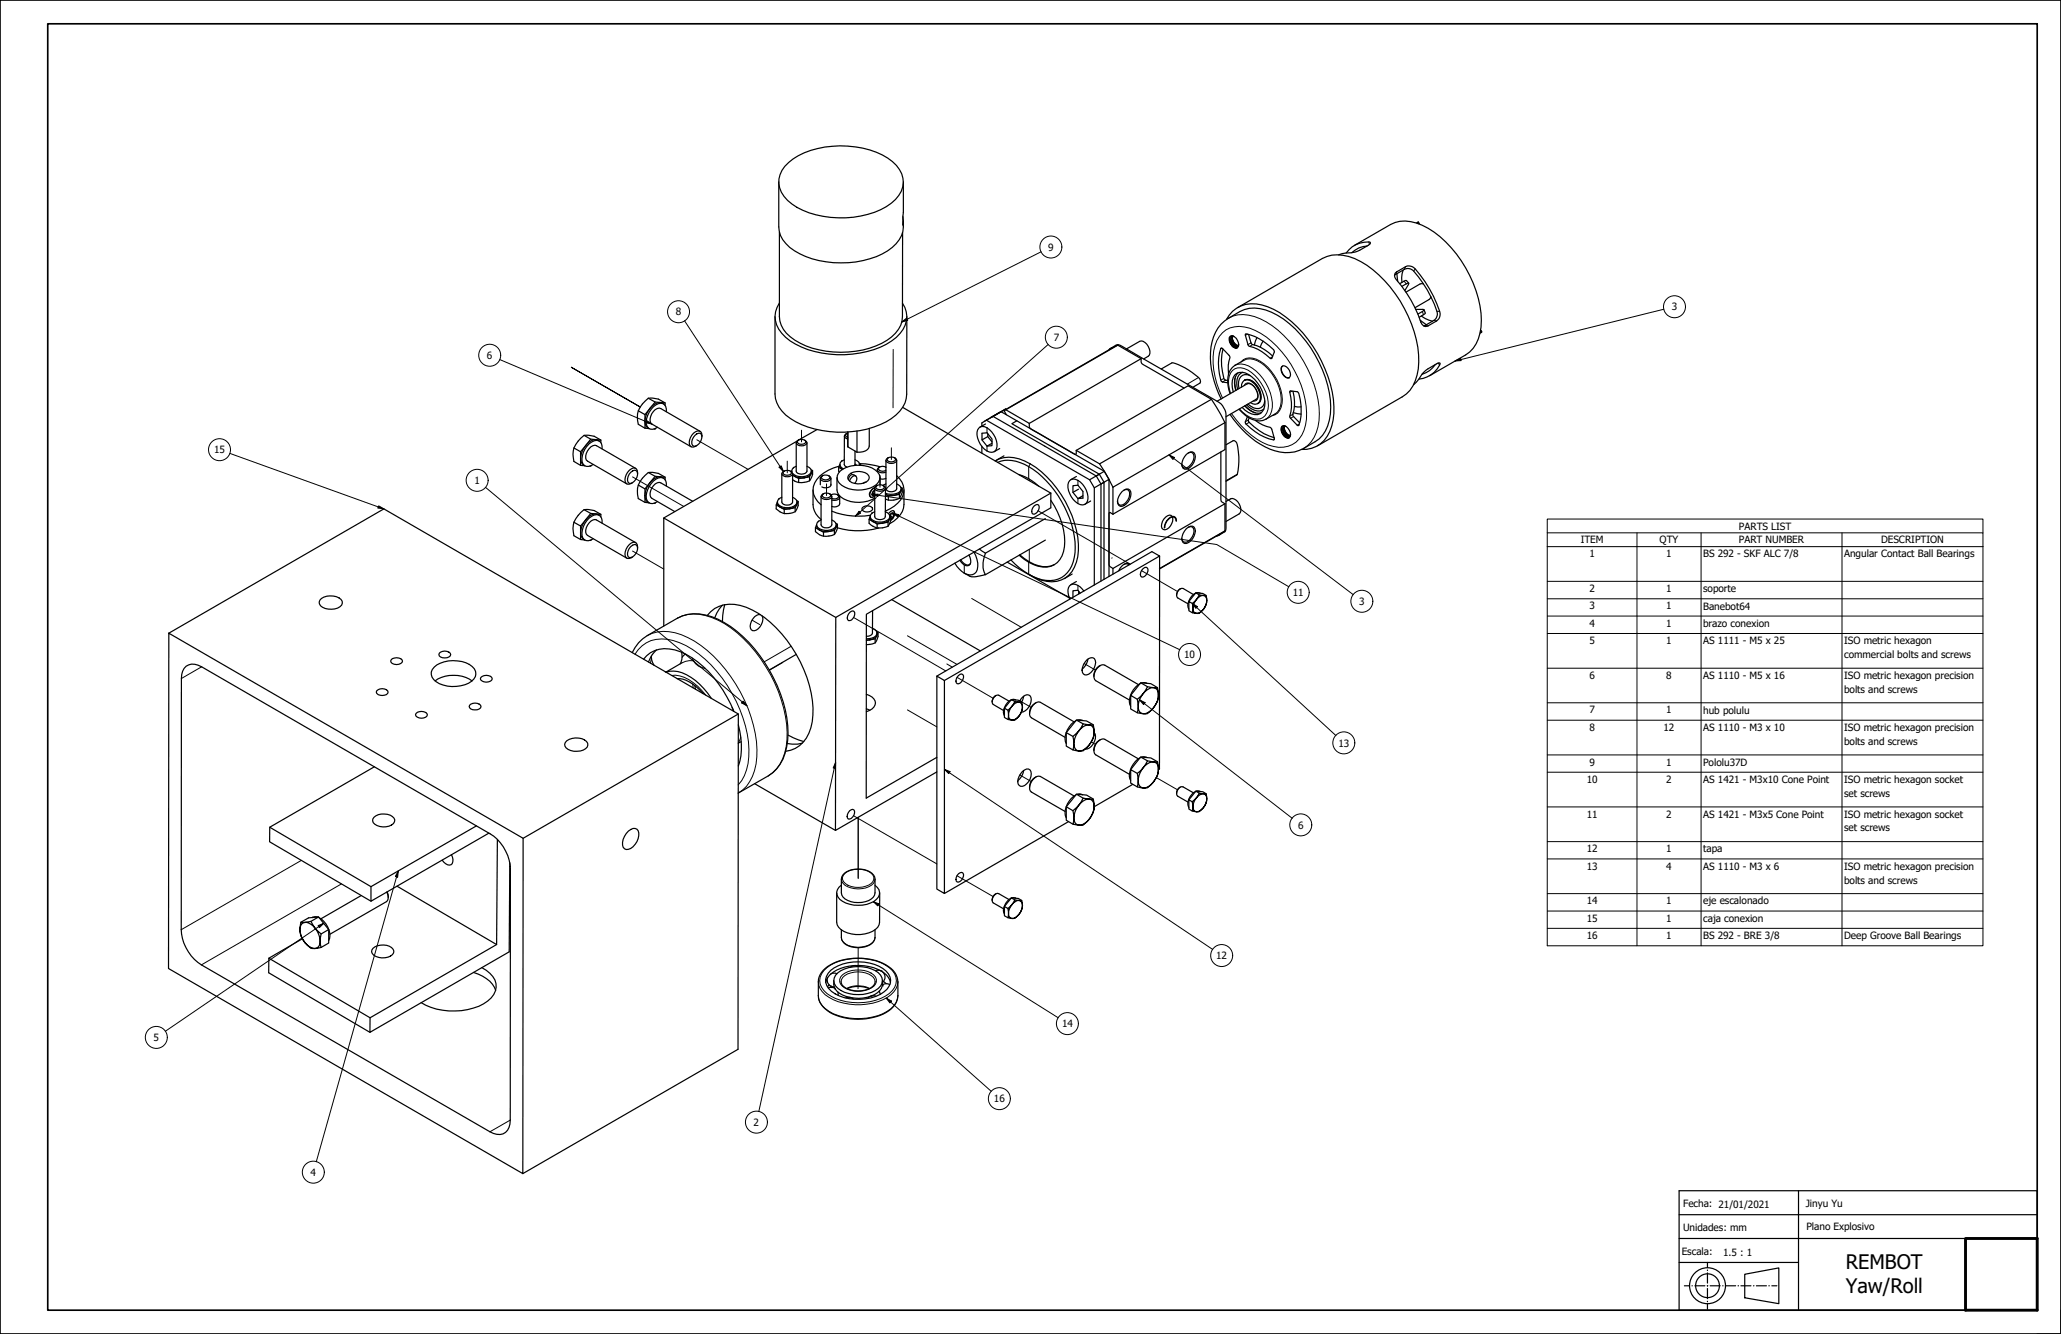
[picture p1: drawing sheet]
<svg xmlns="http://www.w3.org/2000/svg" width="864mm" height="559mm" viewBox="0 0 864 559" stroke-linecap="round" stroke-linejoin="round" font-family="sans-serif">
<defs><g id="words">
<g font-size="8.4">
<text x="773.4" y="531.7">REMBOT</text>
<text x="773.4" y="541.8">Yaw/Roll</text>
</g>
<g font-size="4.2">
<text x="439.2" y="105">9</text>
<text x="700.5" y="130">3</text>
<text x="283.1" y="132.1">8</text>
<text x="441.5" y="142.8">7</text>
<text x="204" y="150.4">6</text>
<text x="89.7" y="189.9">15</text>
<text x="198.8" y="202.8">1</text>
<text x="728.7" y="221.9">PARTS LIST</text>
<text x="662.4" y="227.6">ITEM</text>
<text x="695.4" y="227.6">QTY</text>
<text x="728.6" y="227.6">PART NUMBER</text>
<text x="788.2" y="227.6">DESCRIPTION</text>
<text x="666" y="233.4">1</text>
<text x="698.2" y="233.4">1</text>
<text x="713.7" y="233.5">BS 292 - SKF ALC 7/8</text>
<text x="772.7" y="233.5">Angular Contact Ball Bearings</text>
<text x="541.7" y="249.6">11</text>
<text x="666" y="248">2</text>
<text x="698.2" y="248">1</text>
<text x="713.7" y="247.9">soporte</text>
<text x="569.5" y="253.4">3</text>
<text x="666" y="255.3">3</text>
<text x="698.2" y="255.3">1</text>
<text x="713.7" y="255.3">Banebot64</text>
<text x="666" y="262.5">4</text>
<text x="698.2" y="262.5">1</text>
<text x="713.7" y="262.6">brazo conexion</text>
<text x="666" y="269.7">5</text>
<text x="698.2" y="269.7">1</text>
<text x="713.7" y="269.8">AS 1111 - M5 x 25</text>
<text x="772.7" y="269.8">ISO metric hexagon</text>
<text x="496.1" y="275.7">10</text>
<text x="772.7" y="275.7">commercial bolts and screws</text>
<text x="666" y="284.4">6</text>
<text x="698.2" y="284.4">8</text>
<text x="713.7" y="284.4">AS 1110 - M5 x 16</text>
<text x="772.7" y="284.4">ISO metric hexagon precision</text>
<text x="772.7" y="290.2">bolts and screws</text>
<text x="666" y="298.8">7</text>
<text x="698.2" y="298.8">1</text>
<text x="713.7" y="298.9">hub polulu</text>
<text x="666" y="306.1">8</text>
<text x="697" y="306.1">12</text>
<text x="713.7" y="306.1">AS 1110 - M3 x 10</text>
<text x="772.7" y="306.2">ISO metric hexagon precision</text>
<text x="772.7" y="312">bolts and screws</text>
<text x="560.8" y="312.7">13</text>
<text x="666" y="320.7">9</text>
<text x="698.2" y="320.7">1</text>
<text x="713.7" y="320.7">Pololu37D</text>
<text x="664.8" y="327.9">10</text>
<text x="698.2" y="327.9">2</text>
<text x="713.7" y="327.9">AS 1421 - M3x10 Cone Point</text>
<text x="772.7" y="328">ISO metric hexagon socket</text>
<text x="772.7" y="333.8">set screws</text>
<text x="543.9" y="347.1">6</text>
<text x="664.8" y="342.5">11</text>
<text x="698.2" y="342.5">2</text>
<text x="713.7" y="342.5">AS 1421 - M3x5 Cone Point</text>
<text x="772.7" y="342.5">ISO metric hexagon socket</text>
<text x="772.7" y="348.3">set screws</text>
<text x="664.8" y="357">12</text>
<text x="698.2" y="357">1</text>
<text x="713.7" y="356.9">tapa</text>
<text x="664.8" y="364.3">13</text>
<text x="698.2" y="364.2">4</text>
<text x="713.7" y="364.3">AS 1110 - M3 x 6</text>
<text x="772.7" y="364.3">ISO metric hexagon precision</text>
<text x="772.7" y="370.1">bolts and screws</text>
<text x="664.8" y="378.8">14</text>
<text x="698.2" y="378.8">1</text>
<text x="713.7" y="378.8">eje escalonado</text>
<text x="664.8" y="386">15</text>
<text x="698.2" y="386">1</text>
<text x="713.7" y="386.1">caja conexion</text>
<text x="664.8" y="393.3">16</text>
<text x="698.2" y="393.3">1</text>
<text x="713.7" y="393.4">BS 292 - BRE 3/8</text>
<text x="772.7" y="393.4">Deep Groove Ball Bearings</text>
<text x="509.6" y="401.8">12</text>
<text x="445" y="430.3">14</text>
<text x="64.4" y="436.1">5</text>
<text x="416.5" y="461.8">16</text>
<text x="315.8" y="471.6">2</text>
<text x="130.1" y="492.6">4</text>
<text x="705.2" y="505.8">Fecha: 21/01/2021</text>
<text x="756.7" y="505.5">Jinyu Yu</text>
<text x="705.2" y="515.6">Unidades: mm</text>
<text x="756.9" y="515.2">Plano Explosivo</text>
<text x="704.7" y="525.7">Escala:</text>
<text x="722" y="526">1.5 : 1</text>
</g>
</g></defs>
<!-- layer: Tweak Trail (ANSI) -->
<g fill="none" stroke="#000" stroke-width=".42">
<path d="M374.3 146.4l-.1 24.4M268.3 170.5l-29.1-16.8 29.1 16.8M265 199.8l21.5 12.4M292 184.2l21.4 12.4M329.9 193.2v4.9M335.9 180.2v4.9M368.7 199.2v4.9M373.5 187.6v4.9M346.3 202.7v4.9M434.9 213.9l38.7 22.4M265 230.8l13.1 7.6M478.3 239l15.1 8.8"/>
<path d="M315.2 259.8l3.1 1.8M357.6 258.6l38.7 22.5M407.2 250.7l20.7 12.1M328 277.5l-5.6 3.2M331.5 270.7l-11.3 6.5M380.2 266.3l20.8 12M396.7 278.1l2.3 1.4M454.3 277.9l4.7 2.8M380.2 297.4l12.4 7.1M401 283.7l15.1 8.8M427.3 293.6l4.8 2.7M427.4 293.5l.8 .4"/>
<path d="M457.3 310.8l1.7 1M427.3 324.6l4.8 2.7M484.6 325.8l8.8 5M357.6 341.7l35 20.2M359.6 342.4v25.5M401 366.8l15.1 8.7M359.6 397l-.1 17.1"/>
</g>
<!-- layer: Visible Narrow (ANSI) -->
<g fill="none" stroke="#000" stroke-width=".42">
<path d="M573.5 101.3l.3 1.1M585.3 113.9l-.5 1M588.3 117.8l1 1.1M588.9 111.8l-.4 1M593 112.6l-.6 1M514.8 133.3a14.2 14.2 0 0 1 13.3 .2 46.9 46.9 0 0 1 22.5 27.5 28.7 28.7 0 0 1 0 22.3l-1.2 1.8-3.1 2.7M522.7 140l-.9 .5M596 130.5l.5 1.3M597.2 136.3l1.2 .2M600.8 134.2l1.2 .2M602.1 130.4h1.1M502.2 158.1l-4.7 2.8"/>
<path d="M511.9 145.8l-.3 .2M512.8 158.5l-1.2 .8M513.5 159.3l-1.2 .7M517.5 153a8.2 8.2 0 0 1 8.9 2.4 20.2 20.2 0 0 1 6.7 15.2 6.1 6.1 0 0 1-2.6 5M520 151.6a5.9 5.9 0 0 1 8.1-.3 20 20 0 0 1 9.1 17.7 5.5 5.5 0 0 1-4.2 5.1M521.2 150.9a7.9 7.9 0 0 1 8.8 2.4 19.1 19.1 0 0 1 6.6 16.8l-1.4 2.6-1 .8M521.7 159.2h-.1a4.9 4.9 0 0 1 5.6 3.2 5.1 5.1 0 0 1 0 6.6l.1-.1M524.2 143.6l-1.3 .7M524.9 144.3l-1.3 .8M533.1 149.5l-.9 .6M602.6 152.1l.6 .8M413.6 179.2v2.1"/>
<path d="M512.3 166.8a31.9 31.9 0 0 1-3.2-22.1 10.1 10.1 0 0 1 12.4-7.7 30.2 30.2 0 0 1 17.6 12.9 38.4 38.4 0 0 1 8 28.1 10.5 10.5 0 0 1-13.5 9 32.1 32.1 0 0 1-17.6-13.8M515.6 164.8a9.5 9.5 0 0 1 .8-9.5 5.9 5.9 0 0 1 8 .7 18.1 18.1 0 0 1 6.9 15.6 4.8 4.8 0 0 1-7.5 3.2l-3-2-1.4-1.5M521.3 161.5a2.16 2.16 0 0 1 2-1.2 2.16 2.16 0 0 1 1.9 1.3 5.3 5.3 0 0 1 1.6 5.8l-.5 .4-1.2 .2M523.1 175.9l-1.3 .8M523.4 176.9l-1.2 .8M541.3 163.8l-.9 .5M541.7 173.5l-1.3 .8M542 174.5l-1.2 .7M544.4 177.6l-.8 .5M413.6 186.9v2M431.7 194.3l-.7 1.2v5M518.5 198.6l-4.8 2.8"/>
<path d="M534 184.1l-.3 .2M431.3 200.7v.7M451.7 201.2v2.1M451.7 208.9v2M493 218.2h-.2M404.1 236.7v3.4M431 235.5v5M431.3 230.1v5.2M466 233.7l-.2 .1M488.1 221l-.2 .1M283.8 259a16.4 16.4 0 0 1 14.3-.4 47.8 47.8 0 0 1 22.8 20.7 51.8 51.8 0 0 1 8.5 33.4 16.8 16.8 0 0 1-7.5 12.3M451.7 245.2v2.1"/>
<path d="M84.5 279.3l-8.5 4.9M266.1 274.1a13.1 13.1 0 0 1 16.1-5.7 41.5 41.5 0 0 1 20.4 15.7 53.3 53.3 0 0 1 11.2 33 19.1 19.1 0 0 1-4.5 11.7M271.2 266.3a17.5 17.5 0 0 1 17 .8 56.8 56.8 0 0 1 25.3 29.8 42 42 0 0 1 2.7 25.9 16.1 16.1 0 0 1-6.9 9.4M273 275.7l-.5 2.1M290.6 276.8l-1.7-.1-3.2 1M281.4 283a13.8 13.8 0 0 1 11 4.5l3.4 3.7M290.3 286.6l.1 1.6M310.4 308.8l-1 2.5M126.2 360.4l-50.3 29M143.1 370.3l-58.7 33.9M352.6 368.3a5.3 5.3 0 0 0 5.4 3.9 8.2 8.2 0 0 0 8.5-3l.1-.9M354.1 365.8a9.4 9.4 0 0 1 11.6 .7 2.82 2.82 0 0 1-1.6 4.2 9.3 9.3 0 0 1-10.6-1.3 2.44 2.44 0 0 1 .6-3.6z"/>
<path d="M352.6 392.7a5.4 5.4 0 0 0 5.4 4 8.5 8.5 0 0 0 8.5-3.1l.1-.9M342.9 411.2a9.1 9.1 0 0 0 6.3 7.6 25.2 25.2 0 0 0 24.1-2.1 7.4 7.4 0 0 0 2.9-5.4M342.9 417.1a9.2 9.2 0 0 0 6.2 7.5 26.5 26.5 0 0 0 22.7-1 8.3 8.3 0 0 0 4.4-6.5M345.2 406.5a21.2 21.2 0 0 1 19.3-4.5 14.7 14.7 0 0 1 10.3 5.9 6.4 6.4 0 0 1-2.2 8.3 24 24 0 0 1-26 0 6.3 6.3 0 0 1-1.4-9.7zM352.4 411.2a5.4 5.4 0 0 1 5.5-4 8.6 8.6 0 0 1 8.6 3.1l.2 .9M353 408.4a11.4 11.4 0 0 1 13.1 0 3.2 3.2 0 0 1-1 5.5 10.8 10.8 0 0 1-12.9-1.7 2.95 2.95 0 0 1 .8-3.8zM354.7 414.1a10.6 10.6 0 0 1 9.7 0M213.8 469.2l-8.5 4.9"/>
</g>
<!-- layer: Visible (ANSI) -->
<g fill="none" stroke="#000" stroke-width=".51">
<path d="M326.3 76.2v18.9a12.2 12.2 0 0 0 6.6 9.9 40.3 40.3 0 0 0 39 .1 12.7 12.7 0 0 0 6.6-12.5M328.9 69.7a29.1 29.1 0 0 1 19.9-8.4 36.4 36.4 0 0 1 25.2 6.4 10.3 10.3 0 0 1-.5 17.4 38.8 38.8 0 0 1-31.6 4.9 22.4 22.4 0 0 1-14.5-9.5 9.5 9.5 0 0 1 1.5-10.8zM378.5 76.2l-.2 18.1v-3.4M326.6 97.3v35.4a12.1 12.1 0 0 0 6.5 9.8 39.4 39.4 0 0 0 38.6 .1 12.3 12.3 0 0 0 6.4-9.9l.1-35.4M593.5 93.4l.8-.4 .4 .6-.2 .1M594 93.2l.2 .5M564.1 106a10.5 10.5 0 0 1 10.1-4.5l-.2 .8-5 2.9-8.1 1.5M567.5 102.8l15.2-8.8a14.4 14.4 0 0 1 13.2 .4 46.9 46.9 0 0 1 22.6 27.4 28.7 28.7 0 0 1 0 22.3l-1.2 1.8-3.1 2.8-15.2 8.7M572.8 103.1a9.9 9.9 0 0 0-6.4 2.8M584.3 115.3l4.2-2.5a3.2 3.2 0 0 1 3.9 .8 45.2 45.2 0 0 1 9.9 18l-.4 1.6-.7 .7-4.6 2.6M584.6 114.4l4.3-2.6a3.4 3.4 0 0 1 4.1 .8 45.5 45.5 0 0 1 10.4 19.2 3.1 3.1 0 0 1-1.4 2.6l-3.6 2.1a2.06 2.06 0 0 1-3-1.5 61.6 61.6 0 0 0-10.9-18.9zM585.3 114.6l.4 3.2"/>
<path d="M587.4 120l2.8-1.4v.6l-1.6 2.5M587.9 113.2l-.6 3.2 .1 1.9M590.3 118.6l-1.1-1.1-2.7 1.3M596.5 118.9h-1.4l-5.9 3.5M324.7 132.7v32.3a12.9 12.9 0 0 0 6.5 10.3 41.8 41.8 0 0 0 42.2 .1 12.9 12.9 0 0 0 6.5-10.3l.1-32.4M326.6 126.9a10.5 10.5 0 0 0 2.6 14.4 38.9 38.9 0 0 0 31.1 6.6 26 26 0 0 0 18.1-9.9 9.7 9.7 0 0 0-.3-11M513.9 133.8a12.4 12.4 0 0 1 14.9-6 39.4 39.4 0 0 1 21.4 17.3 46 46 0 0 1 8.4 30.9 13.9 13.9 0 0 1-8.9 11.8l-4.4 .5M518.6 128.8l35.5-20.5a16.3 16.3 0 0 1 16.1 1.3 51.6 51.6 0 0 1 24.3 42 17.9 17.9 0 0 1-5.2 13.4l-37.2 21.8M521.9 139.9a20.4 20.4 0 0 1 12.1 7.3l-1.3 3a26.6 26.6 0 0 0-9.7-5.5zM593.2 129.6h3l.5 .3-2.6 1.7M595.1 134.2l2.6 1.8M595.6 132.4l1.6 1 3.1 1.2"/>
<path d="M596.7 129.7l.5 1.6-2.5 1.6M599.6 124.3l-.8 1.2-5.9 3.4M620.3 138.8l.3 .5-.5 .3M620.3 138.6l.3-.2 .4 .7-.4 .2M465.4 145.9l2.2-1.2a2.14 2.14 0 0 1 2.5 .3l37.3 21.6a10.5 10.5 0 0 1 5.4 4.2 5.1 5.1 0 0 1 .9 3.5v43a8.7 8.7 0 0 1-.4 5.5l-2.7 1.5M466.3 145.6l-1.7 1M468.4 144.6l-47.7 27.4M468.4 144.6l9.8 5.6M468.4 144.6l-47 27M472 146.2l5.5-3.2a3.7 3.7 0 0 1 4.1 3.1 2.57 2.57 0 0 1-.5 3.1l-1.9 1.2M478.2 150.2v1.4l.3 .8 17.6 10.2M478.2 150.2l-46.9 27.2"/>
<path d="M486.6 154.6l4.4-2.6a23 23 0 0 1 11.9 7.1l.1 .7-.3 .7-2.9 1.7M512.4 146.3a21.4 21.4 0 0 0 .8 12.8l1.2 .3M514.8 156.7a15.7 15.7 0 0 1 .6-7.2l-3.1-3.5-.6-.2a20.2 20.2 0 0 0 .2 14.1l2.5 .4M515.3 141.6a3.6 3.6 0 0 0 2.9 4.1M515.4 141a2.16 2.16 0 0 1 3.1 1.6 1.97 1.97 0 0 1-.7 3.3 3.8 3.8 0 0 1-2.4-4.9zM515.9 142.6l1.2 2.2M516.1 143.8a1.92 1.92 0 0 1 .5-3 3.1 3.1 0 0 0 2.2 4.1M516.3 140.8a2.83 2.83 0 0 0 2.2 4.3M516.4 141.9a3.6 3.6 0 0 0 2.5 2.8M516.4 142.2l1.3 2.3M516.6 140.8a3 3 0 0 0 2.1 4.2M517.1 141a1.48 1.48 0 0 0-1.8 .4 1.48 1.48 0 0 0 .1 1.9l1.2 1.9 1.6 .5-.9-.3-1.2-1.6a2 2 0 0 0 2.6 1.2l.3-.8"/>
<path d="M517.5 158.3l-.1 2.5 .5 2.7M518.8 156.1a7.1 7.1 0 0 0-1 7.5M520.8 156a4.7 4.7 0 0 0-2.5 5.7l.3 1.4M521.2 150.9a8.7 8.7 0 0 0-6.7 7 14.8 14.8 0 0 0 .9 7M521.4 159.3h.1a3.9 3.9 0 0 1 5 1.9 6.8 6.8 0 0 1 1.4 7.1l-.8 .7M523.2 140.1l1 3.5 .7 .7a16.7 16.7 0 0 1 8.4 4.9M523.9 157.4a3.4 3.4 0 0 0-3.9 .2 3.4 3.4 0 0 0-1.1 3.7l.3 1.5M526.7 141.4l-1.1 3.1M529.3 142.9l-1.2 2.5M537.1 153.5a1.81 1.81 0 0 1 2.7 .9 3.1 3.1 0 0 1 .4 3.8 3.4 3.4 0 0 1-3.1-4.7zM537.4 153.4a3.3 3.3 0 0 0 1.6 4.7l1.3 .1M594.6 158.8a10.2 10.2 0 0 0 8.8-6.7h-.8l-5 2.9-1.6 1.5-1.5 2.4-2.2 2.3"/>
<path d="M601.5 152.7a10 10 0 0 1-5.6 4.1M270.3 176.5a2.92 2.92 0 0 0 1.7 3.1M270.3 176.5v2.9l1.6 .1M270.3 173.7v2.8M271.7 166.8l2.8 1.6 4.2 .4M274.5 168.4l-4.2 5.3-2.8-1.6M274.7 179.5l-.2 .3-.4-.1M278 169.2l-.5-.3a5 5 0 0 0-5.8 3.2l-1.1 2.2-.3 2.2M278.7 169.9v-1.1a10.1 10.1 0 0 0-7-2 9.4 9.4 0 0 0-4.2 10.9l2.8 1.7M279.2 172.5a2.69 2.69 0 0 0-1.1-3.2 2.69 2.69 0 0 0-3.3 .3 8.4 8.4 0 0 0-3.6 9.1 2.65 2.65 0 0 0 4.3 .3M342.3 180l-7.5 4.2M364.2 179.5v7.4a4.2 4.2 0 0 1-5.1 2.5"/>
<path d="M378.2 170.6l62.1 36M410.1 179.3a2.95 2.95 0 0 1 4.5 .7 7.5 7.5 0 0 1 2.5 8.8 3.9 3.9 0 0 1-5.5-1.5 8 8 0 0 1-2-7.2zM412.9 177.6l-2.3 1.3M413.3 176l43.3 25 4-2.4M413.3 176l-1.9 1.2v1.3M416.1 174.4l43.3 25M419.5 172.5l-4.4 2.4 1-.5M419.5 172.5l43.2 24.9M419.5 172.5l-3.4 1.9M421.4 171.3l-9 5.2M421.4 171.3l.2 .1M421.4 171.3l-8.1 4.7"/>
<path d="M421.4 171.6l-.7 .4 1 1.7M421.4 171.6l9.9 5.8M426.1 176.3l-2.1 1.2 36.6 21.1M431.3 177.4l.1 1.5 .5 .7 18.7 10.8 .3-.2 .1-1.5M507.6 167.3l5.7 9.7M507.6 167.3l-9.8-5.7-46.8 27.1M507.6 167.3l-46.8 27M510 168.1l12.6-7.3a4.6 4.6 0 0 1 4.4 5.5l-.6 1-12.7 7.3M511.7 167.1a36.4 36.4 0 0 1-3.8-23.9 14.9 14.9 0 0 1 6.9-9.9 16.2 16.2 0 0 1 13.1-4 33.2 33.2 0 0 1 19.3 13.6 46.4 46.4 0 0 1 10.3 30.5 14.4 14.4 0 0 1-6.4 11.6 19.9 19.9 0 0 1-12.7 4.6 30.5 30.5 0 0 1-19.7-11.7l-3.3-4.3M513.3 177v11.3l-47 27.1M513.3 177l-47 27.1M516.8 164.1a6.7 6.7 0 0 1 1.4-7.7 5.4 5.4 0 0 1 6.2 1.4 14.9 14.9 0 0 1 5.5 12.4 3.8 3.8 0 0 1-5.4 3.2l-2.7-1.5-1.3-1.2"/>
<path d="M519.2 171.4a11.1 11.1 0 0 0 9.9 4.7l5.1-2.6M520.2 162.2a2.58 2.58 0 0 1 1.4-3 2.58 2.58 0 0 1 3.2 .8 8.3 8.3 0 0 1 3.1 8 2.47 2.47 0 0 1-4 .7M521.6 170.1a7.1 7.1 0 0 0 6.9 2.8M521.7 170a10.9 10.9 0 0 0 4.3 2.9M522.4 169.6a6 6 0 0 0 6.4 2.2l.8-.5M522.7 174.6l-.9 2.4a21 21 0 0 0 12 7.2l.2-.6-1.1-3.8-.7-.8a14.8 14.8 0 0 1-6.2-2.9M523.4 175.1l-.4 1.1 .4 .7a24.7 24.7 0 0 0 10.4 6.4M527.2 169l-.2 .1M530 167.9a3.3 3.3 0 0 1-2.2 3.2 3.3 3.3 0 0 1-3.7-.9l-1.2-.9M537 179.3a3.7 3.7 0 0 0 3 4.1M537.1 178.6a2.8 2.8 0 0 1 3.6 2.7l-.1 1.6-.4 .5a3.5 3.5 0 0 1-3.1-4.8zM538.1 178.5a2.81 2.81 0 0 0 2.2 4.3"/>
<path d="M538.1 179.5a3.5 3.5 0 0 0 2.6 2.9M538.2 180l1.2 2.1M538.4 178.4a3.1 3.1 0 0 0 2.2 4.2 2.9 2.9 0 0 1-2.3-4.2 1.91 1.91 0 0 0-.4 3M538.9 178.6a1.48 1.48 0 0 0-1.9 .5 1.48 1.48 0 0 0 .1 1.9l1.4 2 1.5 .4-1.3-.6-.8-1.4a1.67 1.67 0 0 0 2.7 1.1l.2-.6M540.5 163.8l3.3 .4a19.9 19.9 0 0 1 .3 14.1l-.5-.2-3.2-3.5a21 21 0 0 0 .1-10.8zM541.8 163.9a17.8 17.8 0 0 1-.1 10l2.9 3.2M541.9 172.8l3.3 .7M542.4 170.2l2.8 .2M243.3 192.1a3.2 3.2 0 0 0 1.7 3M243.3 192.1v2.8l1.6 .2M243.3 189.2v2.9M244.7 182.4l2.8 1.6 4.3 .3"/>
<path d="M247.5 184l-4.2 5.2-2.8-1.6M247.8 195l-.7 .3M251.1 184.7l-.5-.2a3.6 3.6 0 0 0-4.3 1.2l-.9 .9a9.2 9.2 0 0 0-2.1 5.5M251.8 185.4v-1.1a10.1 10.1 0 0 0-7.1-1.9 9.9 9.9 0 0 0-4.5 9.2l.3 1.7 2.8 1.6M252.3 188a2.69 2.69 0 0 0-1.1-3.1 2.69 2.69 0 0 0-3.3 .3 8.3 8.3 0 0 0-3.7 9 2.7 2.7 0 0 0 4.3 .4M264.3 197.9l1.4-.9h.7a3 3 0 0 1-.7 4.6 1.6 1.6 0 0 1-2.5 .5 3.7 3.7 0 0 1 1.1-4.2zM266.4 196.2l-16.5-9.5a3.9 3.9 0 0 0-4.2 3.2 2.58 2.58 0 0 0 .5 3.3l16.4 9.5M267.1 198.5a1.72 1.72 0 0 0-.4-2.1 1.72 1.72 0 0 0-2.2 0 4.9 4.9 0 0 0-2.1 6.1 2.14 2.14 0 0 0 2.6-.3M271.7 197.9l2.8 1.6 4.2 .4M274.5 199.5l-4.2 5.3-2.8-1.6M291.3 182.3a1.71 1.71 0 0 1 2.5-.4 3.7 3.7 0 0 1-3.2 5 3 3 0 0 1 .7-4.6zM293.3 180.7l-16.4-9.6a3.8 3.8 0 0 0-4.2 3.3 2.7 2.7 0 0 0 .4 3.2l16.5 9.5"/>
<path d="M294.1 182.9a1.74 1.74 0 0 0-.5-2.1 1.74 1.74 0 0 0-2.1 0 4.9 4.9 0 0 0-2.2 6.1 2.14 2.14 0 0 0 2.7-.3M327.6 198.4v11.9a2.64 2.64 0 0 0 4.5 0v-11.9M328.2 197.7a2.3 2.3 0 0 1 3.5 .2 2.03 2.03 0 0 1-3.6 .3zM328.6 197.4l-1 1a2.64 2.64 0 0 0 4.5 0l-.9-1M331.7 197.3v.4M331.7 197.5v.2M332.1 198.8l.8 .7M332.1 199l.8 .5M332.6 195.8l-.2 .2M332.9 199.5l1.9 .6 2.1 .1M332.9 199.5l1.7 1 2.3-.3M333.6 185.5v11.9a2.64 2.64 0 0 0 4.5 0v-11.9"/>
<path d="M333.6 195.3a2.05 2.05 0 0 0-1.7 2.5M334.1 184.7l-56 32.3M334.6 184.3a1.11 1.11 0 0 0-.9 .9 1.11 1.11 0 0 0 .6 1.2 2.67 2.67 0 0 0 3.8-.9l-1-1.2M334.6 184.3a1.81 1.81 0 0 1 3 1.1 2.3 2.3 0 0 1-3.5-.2zM338.1 195.3a1.94 1.94 0 0 1 1.9 1.8 1.94 1.94 0 0 1-1.5 2 5.9 5.9 0 0 1-6.4-.8M339.2 199.8v1.6M339.9 196.8l.6 .3a6 6 0 0 1-1.3 4.3l-1.2 .5a6 6 0 0 1-5.9-1M339.9 198.4a3.9 3.9 0 0 1-3 1.8M339.9 198.4l-.7 1.4-2.3 .4M340 197.4l-.1 1M340.5 197.1l-.6 1.3M344.2 199.6a2.37 2.37 0 0 1 3.5 .3 2.03 2.03 0 0 1-3.5 .3z"/>
<path d="M344.7 199.3l-.8 .6-.2 .5a2.58 2.58 0 0 0 4.5 0l-.2-.5-.8-.6M351.7 195.3a15.4 15.4 0 0 0-10.3 7 7.3 7.3 0 0 0 2.6 9.2M351.9 194.8l-.5 1v1.6l.3 .3M351.9 194.6a2.06 2.06 0 0 0 1 2.1l-1.5-.9M352.2 197.2a12.9 12.9 0 0 1 15.5 .5 3.7 3.7 0 0 1-1.6 6.1 13.1 13.1 0 0 1-14.4-1.4 3.5 3.5 0 0 1 .5-5.2zM352.8 193.1l-.2 .1M353.8 182.7v11.9l.1 .5 1 .6M353.8 192.6a1.93 1.93 0 0 0-1.9 1.7 1.93 1.93 0 0 0 1.5 2.1M354.8 181.6l-1 1.1 .7 .9 .7 .3M355.2 181.4l-.9 .7v.5l.9 .7M355.2 181l.1 6.2M355.3 187.2l3.8 2.2"/>
<path d="M355.3 181v6.2M355.8 198.8a6.3 6.3 0 0 1 8.2 .4 2.26 2.26 0 0 1-2.1 3.2 6.1 6.1 0 0 1-6.4-1.4l-.3-.7zM358.3 194.4l-.1 .5M358.3 192.6a2.09 2.09 0 0 1 1.8 2.3l.1-.3M358.3 189v5.6M358.6 199.4a1.8 1.8 0 0 0-2.1-.4 1.8 1.8 0 0 0-1 1.9M359.1 180.5v8.9M360 194l.6 .4v.5M360.4 194.2l4.3 .4 4 .9M360.6 194.4l-.2 .5M367.6 196.7v.8M368.6 195.6a1.08 1.08 0 0 0-.9 .9 1.08 1.08 0 0 0 .5 1.1 3.2 3.2 0 0 0 3 .1"/>
<path d="M371.1 195.6l.1 .1a1.93 1.93 0 0 0-3.1 .9 2.23 2.23 0 0 0 3.1 .4M371.2 192.8v11.9a2.6 2.6 0 0 0 4.5 0v-11.9M372.2 191.7l-1 1.1a2.64 2.64 0 0 0 4.5 0l-.1-.5-.8-.6M372.2 191.7a2.47 2.47 0 0 1 3.1 .6 2.03 2.03 0 0 1-3.6 .3zM375.7 199.3a7.3 7.3 0 0 1 .5 11.5l-1.5 1.2-3.7 2.1M411.4 186.9v2.9M411.5 184.3l2.1 2.6 2.1-1.2M413.9 182.9l-2.4 1.4v-2.8l2.1-.2 2.1 2.6v2.8l-2.1 .2M413.9 181.7v1.2l1.8 2.2M417 193.1a12.7 12.7 0 0 1 12.3 0 42.4 42.4 0 0 1 20.9 26 24 24 0 0 1-1 20.3 10.9 10.9 0 0 1-12.8 3.6l-5.4-2.5M418 193.7a14.4 14.4 0 0 1 13 1.8 43.3 43.3 0 0 1 19.5 33.8 13.1 13.1 0 0 1-7.1 13.3 14.4 14.4 0 0 1-12.4-2.1M418.9 187.9l-2.3 1.3"/>
<path d="M420.7 190.9l-3.3 1.9M426.8 198.8l4.2 1.7 4.2 3.1M451 188.7l9.8 5.6M451 199.6l-2.3 1.3M459.4 199.4l1.9 3.4M460.6 198.6l2 3.4M460.8 194.3l5.5 9.8M462.7 197.4l2 3.4M462.7 197.4l-3.3 2M497.1 190.3a2.03 2.03 0 0 1 3.6 .1 5.2 5.2 0 0 1-4.3 6.1 2.34 2.34 0 0 1-1-3l.3-1.2zM497.9 189.7l.8-.2a1.65 1.65 0 0 1 1.6 2.1 5 5 0 0 1-3.9 4.5l-1-.8-.2-.9M511.6 189.3v19.6l.1 1.2 1.6 .9"/>
<path d="M513.7 186.3l2.9-1.6a1.7 1.7 0 0 1 1.9 1.7 24.6 24.6 0 0 1-.3 12.6l-4.5 2.6M537.7 180.2l1.2 2.2M244.7 213.5l2.8 1.6 4.3 .4M247.5 215.1l-4.2 5.2-2.8-1.5M251.1 215.8l-.5-.3a5.1 5.1 0 0 0-5.9 3.3 8.4 8.4 0 0 0-1.4 4.4M251.8 216.5v-1a10.1 10.1 0 0 0-7.1-2 9.9 9.9 0 0 0-4.5 9.3l.3 1.6 2.8 1.6M252.3 219.1a2.69 2.69 0 0 0-1.1-3.1 2.69 2.69 0 0 0-3.3 .3 8.3 8.3 0 0 0-3.7 9.1 2.7 2.7 0 0 0 4.3 .3M270.3 207.6a2.92 2.92 0 0 0 1.7 3.1M270.3 207.6v2.8l1.6 .2M270.3 204.8v2.8M274.7 210.6l-.6 .2M278 200.3l-.5-.3a5 5 0 0 0-5.8 3.2l-1.1 2.2-.3 2.2"/>
<path d="M278.7 201v-1.1a10.1 10.1 0 0 0-7-2 9.4 9.4 0 0 0-4.2 11l2.8 1.5M279.2 203.6a2.69 2.69 0 0 0-1.1-3.2 2.69 2.69 0 0 0-3.3 .3 8.4 8.4 0 0 0-3.6 9.1 2.65 2.65 0 0 0 4.3 .3M290.3 210l-13.4-7.8a3.8 3.8 0 0 0-4.2 3.3 2.7 2.7 0 0 0 .4 3.2l9.7 5.6M325.2 211.5l1.8 1M325.7 210.3a2.18 2.18 0 0 0 1.3 2.2M326.6 208.9l-.2 .1M327 212.5a6.1 6.1 0 0 0 3.9 .6M327 212.5l1.6 .9 2.3-.3M327.6 208.3a1.93 1.93 0 0 0-1.8 1.6 1.93 1.93 0 0 0 1.2 2.1 5.6 5.6 0 0 0 6.9-1.2 2.14 2.14 0 0 0-1.8-2.5M328.6 213.4v1.7M333.2 212.7v1.7M333.8 211.4a3.9 3.9 0 0 1-2.9 1.7"/>
<path d="M333.8 211.4l-.6 1.3-2.3 .4M333.9 209.7l.6 .4a6 6 0 0 1-1.3 4.3 6.3 6.3 0 0 1-8-1.2v-1.7l.5-1M333.9 210.3l-.1 1.1M334.5 210.1l-.7 1.3M334.6 200.5v1.6M340.7 205.2v6.1a8.3 8.3 0 0 0 3.3 6.3M342.1 219.8a2.26 2.26 0 0 0 1.2 2.2M343 218.3l-.2 .2M343.7 200.4v2.7M344 208v11.8a2.64 2.64 0 0 0 4.6 0v-11.8M344 217.8a1.93 1.93 0 0 0-1.8 1.6 1.93 1.93 0 0 0 1.3 2.2 5.6 5.6 0 0 0 6.8-1.3 2.2 2.2 0 0 0-1.7-2.5M344.6 207.2a2.37 2.37 0 0 1 3.5 .3 2.03 2.03 0 0 1-3.5 .2z"/>
<path d="M345.1 206.8a1.1 1.1 0 0 0-.9 .9 1.1 1.1 0 0 0 .5 1.2 2.67 2.67 0 0 0 3.9-.9l-1.1-1.2M348.2 202.9a2.47 2.47 0 0 1-3.8 1.1M348.2 200.4v2.9M348.4 207.3h-.2a2.39 2.39 0 0 1 3.2 .5 1.82 1.82 0 0 1-2.8 1M348.6 214.1a30.2 30.2 0 0 0 16.1 1.7M350.3 219.3l.6 .3a6 6 0 0 1-1.3 4.3 6.5 6.5 0 0 1-7.9-1.2v-1.7l.4-1M350.4 219.8l-.1 1.1M350.7 200.1v5.1a6.4 6.4 0 0 0 5.9 4.9 14.4 14.4 0 0 0 9.9-1.4M350.9 207.3l.8 .5 .2 .6a2.45 2.45 0 0 1-3.3 1.1M350.9 219.6l-.6 1.3M351.9 208.3v2.7a2.3 2.3 0 0 1-3.3 1.2M356 201.5a2.69 2.69 0 0 1 2.5-2.2 2.09 2.09 0 0 1-.4 3.2"/>
<path d="M361.3 212.7a2.98 2.98 0 0 1 4.3 .2v.5a2.83 2.83 0 0 1-4.5-.2zM362.9 201.9l-1.3 .5M364.2 217.6l1.6 .9M364.6 216.5l-.4 1.1v1.6a6.4 6.4 0 0 0 7.9 1.3l1.2-2.7M364.6 216.3a2 2 0 0 0 1.2 2.2M365.5 214.9l-.2 .1M365.7 206.5l.8 .4M365.8 218.5a6.2 6.2 0 0 0 4 .6M365.8 218.5l1.7 1 2.3-.4M366.5 204.3a2.59 2.59 0 0 0-1.6 3.9v.1M366.5 204.3a3 3 0 0 0-1.8 3.9l.6 .2 1.2-.5M366.5 205.3a1.39 1.39 0 0 0-1.1 1.1 1.39 1.39 0 0 0 .6 1.4l.5-.2"/>
<path d="M366.5 205.5l-.5 .4-.5 1.2 .5 .6 .5-.3M366.5 204.5v11.8a2.52 2.52 0 0 0 4.5 0v-11.8M366.5 214.4a1.88 1.88 0 0 0-1.9 1.6 1.88 1.88 0 0 0 1.4 2.1 6.2 6.2 0 0 0 6.4-.5 1.88 1.88 0 0 0 .3-2.1 1.88 1.88 0 0 0-1.7-1.1M367.1 203.8a2.24 2.24 0 0 1 3.4 .2 1.98 1.98 0 0 1-1.7 1.2 1.98 1.98 0 0 1-1.8-1zM367.5 219.5v1.7M368.7 200.1v3M370.3 203.2l-.2 .2M371 207.1l1.1 .4h2.4l-2.3 .3zM371.2 200.4l-1.6 .3-.9-.2M371.2 202.7l-1.2 .7 1 1.1a2.57 2.57 0 0 1-4.5 0l.1-.5 .9-.6M372.1 218.8v1.7M372.2 207.8v1.7"/>
<path d="M372.3 215.1l1.3-1h.9a2.63 2.63 0 0 1-1.2 3.6M372.7 215.8l.6 .4v1.6M372.7 217.5a4.1 4.1 0 0 1-2.9 1.6M372.7 217.5l-.6 1.3-2.3 .3M372.8 215.8l.9-.9 .8 .1a1.88 1.88 0 0 1-1.2 2.4M372.9 216.3l-.2 1.2M373 215.9l1.1-1 .4 .7-.4 1.2M373.3 216.3l.8 .5M373.3 216.2l-.6 1.3M373.8 215.1l.7 .5M374.1 216.8l-.8 .4M374.5 216.5l-1.2 1.3"/>
<path d="M375.7 202.7a2.04 2.04 0 0 1 1.9 2.1 2.04 2.04 0 0 1-2.1 2 6.9 6.9 0 0 1-4.5-.2M376.9 207.1v1.7M377.4 205.8a3.6 3.6 0 0 1-2.9 1.7M377.4 205.8l-.5 1.3-2.4 .4M377.5 204.2l.6 .3a4 4 0 0 1-4.7 5.1l-2.4-.6M377.6 204.7l-.2 1.1M378.1 204.5l-.7 1.3M378.8 205.2v6.2a10 10 0 0 1-6.1 8M433.4 211.9l1.3-.6 .5 .2a2.74 2.74 0 0 1-2.4 3.8 2.27 2.27 0 0 1 .6-3.4zM438 217.2l-25.1 14.5M440.3 206.6v6.1l-77.3 44.6v77l29.6-17.1M440.3 206.6l-90.1 52-.1 89.3 42.5-24.6"/>
<path d="M440.3 209.6a28.7 28.7 0 0 1 5.3 21.4 8.1 8.1 0 0 1-10.7 6.2 20.2 20.2 0 0 1-7.9-4.6M448.2 201.3a3.8 3.8 0 0 1 5.4 1.6 7.3 7.3 0 0 1 1.6 7.9 3 3 0 0 1-4.5-.6 8.8 8.8 0 0 1-3-8.1zM451.9 204.9l-2.3 1.3M453.8 207.6l-2.1 1.3 2.1-.2v-2.8l-2.1-2.6-2.1 .2v2.7l2.1 2.7M456.6 201l1.9 3.3M457 209.9l-2.3 1.3M466.3 215.4l-1.3-.8-.2 .2-.1 20.7a2.15 2.15 0 0 0 1.6 2.6M466.3 204.1v11.3M470.2 205.9a2.03 2.03 0 0 1 3.6 0 5.2 5.2 0 0 1-4.3 6.2 2.65 2.65 0 0 1-.7-4.2zM471 205.3a1.45 1.45 0 0 1 2.3 .9 5 5 0 0 1-3.8 5.4l-1.1-.8-.2-.9M491.2 216.3l-.5-.4a4.1 4.1 0 0 0-4 4.5l.2 .8 1.1 .7M491.3 216.6a4.8 4.8 0 0 1-3.1 5.3"/>
<path d="M492.8 218.2a1.63 1.63 0 0 0-1.2-1.7 1.63 1.63 0 0 0-1.9 .9 5.3 5.3 0 0 0-1.6 3.6M493 218.2l-.5-1.5a1.97 1.97 0 0 0-2.9 .6 5.7 5.7 0 0 0-1.7 3.8M513.3 211v11.4M513.3 211l-47 27.1M513.7 210.1l1.9-1.1a3.7 3.7 0 0 1 4.1 3.1 2.64 2.64 0 0 1-.5 3.2l-5.5 3.1M243.3 223.2a3.3 3.3 0 0 0 1.7 3.1M243.3 223.2v2.8l1.6 .2M243.3 220.3v2.9M247.8 226.1l-.7 .3M264.3 229l1.4-.9 .7 .1a3 3 0 0 1-.7 4.5 1.71 1.71 0 0 1-2.5 .5 3.7 3.7 0 0 1 1.1-4.2zM266.4 227.3l-16.5-9.5a3.9 3.9 0 0 0-4.2 3.2 2.64 2.64 0 0 0 .5 3.3l16.4 9.5M267.1 229.6a1.88 1.88 0 0 0-.9-2.4 1.88 1.88 0 0 0-2.5 .9 4.6 4.6 0 0 0-1.3 5.5 2.14 2.14 0 0 0 2.6-.3"/>
<path d="M341.7 221l1.6 1M343.3 222a6.4 6.4 0 0 0 4 .6M343.3 222l1.8 .9 2.2-.3M345.1 222.9v1.7M349.6 222.2v1.7M350.3 220.9a3.9 3.9 0 0 1-3 1.7M350.3 220.9l-.7 1.3-2.3 .4M350.9 221.1a31.8 31.8 0 0 0 17.3 .1M400.1 235.9a11.8 11.8 0 0 0 4 4.2M402.6 234.5a3.4 3.4 0 0 0 3.5 2l.5-.4M406 232.5a3.9 3.9 0 0 1 .1 4.2 3.1 3.1 0 0 1-3.9-2M408.1 231.3a8.7 8.7 0 0 1 1 8.3 3.5 3.5 0 0 1-5 .5"/>
<path d="M410.4 230l2.5 1.7a10.4 10.4 0 0 0 0 9 10.3 10.3 0 0 1-6.7 .6l-2.1-1.2M422 235.5l26.1 15M423.6 234.6a32 32 0 0 0 7.4 5.9M427.3 232.4a15.2 15.2 0 0 0 13.1 4.7l1.4-.6M438 226.3l-25.1 14.4M466.3 238.1v2.4M471 236.4l1.5-.2 .5 .5M473.5 236.4a2.89 2.89 0 0 0-4.2 1.7l-.5 1M478.9 238.3l.7-.6 1.1 .2a2.74 2.74 0 0 1-2.4 3.8 2.27 2.27 0 0 1 .6-3.4zM485.9 232.9l-.1 89.2-.4 .3M497.1 221.4a2.03 2.03 0 0 1 3.6 .1 5.2 5.2 0 0 1-4.3 6.1 2.34 2.34 0 0 1-1-3l.3-1.1zM497.9 220.9l.8-.3a1.65 1.65 0 0 1 1.6 2.2 4.8 4.8 0 0 1-3.9 4.3l-.6-.2-.6-1.4"/>
<path d="M511.4 223.6l-1.7 1M513.3 222.4l-27.5 15.9M513.3 222.4l-27.5 15.8M134.7 250.7a6.6 6.6 0 0 1 8.7 1.1 2.38 2.38 0 0 1-1.9 2.9 7.4 7.4 0 0 1-7.2-1 1.93 1.93 0 0 1 .4-3zM296.4 257.8a13.3 13.3 0 0 1 16.3-3.4 47.5 47.5 0 0 1 24.2 26.2 38.2 38.2 0 0 1 2.9 24.2 12.8 12.8 0 0 1-10.6 9.9M302.7 253.5l-2.3 3.3-.9 2M303.7 253.3l-1 7M318.6 257.5a4.7 4.7 0 0 0-3.8 6.3 3 3 0 0 0 4.2-2.2 3.7 3.7 0 0 0 .3-3.7M350.2 258.6l-72.1-41.6v45.3M356.1 256.5l1.3-.6 .5 .3a2.74 2.74 0 0 1-2.4 3.8 2.33 2.33 0 0 1 .6-3.5zM365.6 255.8v9.4a2.11 2.11 0 0 1-2.6 1.3M373.7 251.2l37.1 21.5"/>
<path d="M449.3 240.5l-3.3 1.9M451 243.6l-2.3 1.3M452 247.6v1.2M452.6 248.5l-.9-1.2-2.1 .2v2.7M454.2 247.6a5.1 5.1 0 0 0-5.3-2.7 4.4 4.4 0 0 0-.6 6.1M462.6 242.7v-40.7l-4.1 2.3v40.7M464.7 241.5v-40.7l-3.4 2v40.6M494.6 246.6l-1.2 1.2-.4 1.6M499.6 252.8l1.7-1.7a6.2 6.2 0 0 0-1.4 3.8zM499.6 252.8l-1.4-.8v3.8l1.4 .9M499.9 254.9a1.7 1.7 0 0 0 1.4 2l-1.7-.2zM500.1 249l-4.4-2.5a2.64 2.64 0 0 0-2.2 3.9l4.3 2.5"/>
<path d="M501.2 248.3l1.7 .2M501.3 256.9a3.8 3.8 0 0 0 3-1.6l-1.8 1.6zM502.5 249.2l1.8 .2a3.6 3.6 0 0 0-3 1.7zM502.5 249.2l-1.4-.9-2.9 3.7M504.3 249.4h1.1l.3 2.1a1.83 1.83 0 0 0-1.4-2.1zM505.4 249.4a4.6 4.6 0 0 0-4.8-.7 4.6 4.6 0 0 0-2.8 3.9l-.1 1 .5 1.5M505.7 251.5a5.3 5.3 0 0 1-1.4 3.8l1-1.9zM70.7 265.2l148.5 86-.1 140.4-148.5-85.9zM70.7 265.2l90.1-52 148.6 85.9-.2 140.4-90.1 52.1M78 279.1a5.5 5.5 0 0 1 6.5 .2l120.9 70a18.3 18.3 0 0 1 8.5 14.7l-.1 105.2a5.1 5.1 0 0 1-5.6 6l-2.9-1.1-120.9-69.9a18.6 18.6 0 0 1-8.5-14.8l.1-105.2a6.4 6.4 0 0 1 2-5.1zM163.9 276.4a3.1 3.1 0 0 1 4.8 .5 2.83 2.83 0 0 1-5 0zM182 279.4a13.5 13.5 0 0 1 15.9-.2 3.7 3.7 0 0 1-.3 6.2 13.5 13.5 0 0 1-15.9-.7 3.6 3.6 0 0 1 .3-5.3z"/>
<path d="M184.1 273.6a3.1 3.1 0 0 1 4.7 .6 2.89 2.89 0 0 1-4.9 0zM264.9 273.4a15.7 15.7 0 0 1 6.3-7.1l12.6-7.3a19.7 19.7 0 0 1 19.7 1.8 58.9 58.9 0 0 1 26.7 46.2 21.9 21.9 0 0 1-6.4 16.7l-14.5 8.5M269.7 276.1a12.5 12.5 0 0 1 15.4-3.1 43.6 43.6 0 0 1 21.1 22l1.3 3M272.9 274.8l.4 2.3 .8 1.6M275.1 272.2a12.2 12.2 0 0 0-3.4 5.1M285.6 273.2l.2 2.1-.8 2.8M285.7 277.7l-6.7 3.9M287.1 273.9l-1.3 1.4M290.1 275.7a6.4 6.4 0 0 0 5.2 4.2M333.6 274.1l-11.3 6.6M364.4 268l-1.4 .1M364.4 268l-1.4 .2"/>
<path d="M365.6 263.2a2.04 2.04 0 0 1 1.8 2.1 2.04 2.04 0 0 1-2 2l-2.4 .3M366.7 267.7v1.6M367.3 264.7l.6 .3-.3 2.6a2.88 2.88 0 0 1-3.2 2.3l-1.4 .2M367.3 266.3a3.9 3.9 0 0 1-2.9 1.7M367.3 266.3l-.6 1.4-2.3 .3M367.5 265.2l-.2 1.1M367.9 265l-.6 1.3M455.4 276.5a2.1 2.1 0 0 1 3.5 0 5.2 5.2 0 0 1-4.3 6.2 2.27 2.27 0 0 1-1-3l.4-1.2zM455.9 276.1l-1.1 2.7-1.3 1.5M461 278.8l-.5 .3a5 5 0 0 0-2.2 4.3M157.9 289.4a3.1 3.1 0 0 1 4.7 .5 2.89 2.89 0 0 1-4.9 0zM174.3 298.9a3.1 3.1 0 0 1 4.8 .5 2.83 2.83 0 0 1-5 0z"/>
<path d="M182.3 285.2a13.9 13.9 0 0 1 15.5 0M196.8 295.4a3.1 3.1 0 0 1 4.7 .6 2.89 2.89 0 0 1-4.9 0zM201.5 283.8a3.1 3.1 0 0 1 4.7 .6 2.89 2.89 0 0 1-4.9 0zM278.8 281.4h.4M279.1 281.6a11.4 11.4 0 0 1 10.4 2.1 29.7 29.7 0 0 1 8.6 8.8M283.7 284.3a14.6 14.6 0 0 1 10.9 6.3M291.1 287.1l.3 1.6M306.8 296.4l.4 1M309.4 299.1l-90.2 52.1M363 290.8a3.9 3.9 0 0 1 3.6 4.5 5.1 5.1 0 0 1-3.6 2.8M363 296.9l1.5 .7M392.6 283.2l3.1 1.9v89.2l-3.1-1.9z"/>
<path d="M392.6 283.2l90.1-52.1 3.2 1.8-90.2 52.2M401.6 283l.7-.6 1.1 .2a2.74 2.74 0 0 1-2.3 3.8 2.27 2.27 0 0 1 .5-3.4zM417.3 291.3l-1.2 1.2-.4 1.6M422.3 297.5l1.8-1.7a6.2 6.2 0 0 0-1.5 3.8zM422.3 297.5l-1.4-.8v3.8l1.4 .9M422.6 299.6a1.7 1.7 0 0 0 1.5 2l-1.8-.2zM422.8 293.7l-4.3-2.5a2.6 2.6 0 0 0-2.3 3.9l4.3 2.5M423.7 293.1a5.6 5.6 0 0 0-2.8 6.7M423.8 293.1l2.9 .2 1.4 .8M423.9 293.1l1.7 .1M425.3 293.9l1.7 .2a3.6 3.6 0 0 0-2.9 1.7zM425.3 293.9l-1.5-.8-2.9 3.6"/>
<path d="M427 294.1h1.1l.3 2.1a1.94 1.94 0 0 0-1.4-2.1zM427.3 293.6a3.1 3.1 0 0 1 4.3-2.1 5.1 5.1 0 0 1-3.6 6.8M428.4 296.2a5.9 5.9 0 0 1-1.4 3.8l1-1.9zM428.9 291.7l-.8 2.4M434.1 294.4l-.5 .3a4.4 4.4 0 0 0-2.2 4.3M476.6 292.9l2.4-2.4a8.7 8.7 0 0 0-2.1 5.5zM476.6 292.9l-2.8-1.6v5.7l2.8 1.6M476.9 296a2.55 2.55 0 0 0 2.1 3l-2.4-.4zM477 286.8l-14.1-8.2a4.1 4.1 0 0 0-4.5 4.3v.9l.7 1.3 14.2 8.1M477.8 286.3a8.7 8.7 0 0 0-4.4 8.7l.4 .9M478 286l4.2 .4 2.8 1.6M478.4 286.1l1.5-.2 .7 .4"/>
<path d="M479 299a5.2 5.2 0 0 0 4.3-2.5l-2.5 2.5zM480.8 287.7l2.5 .3a5.6 5.6 0 0 0-4.3 2.5zM480.8 287.7l-2.8-1.7-4.2 5.3M483.3 288h1.7l.4 3.1a2.65 2.65 0 0 0-2.1-3.1zM485.4 291.1a7.6 7.6 0 0 1-2.1 5.4 8.7 8.7 0 0 0 2.1-5.4zM237.6 310.3a6.5 6.5 0 0 1 8.7 1 3.5 3.5 0 0 1-4.5 3.4 4.2 4.2 0 0 1-5.2-3zM309.4 303.6a30.1 30.1 0 0 1 0 17.3M310.6 310.7l-1.3 .6M330.2 307.9l6.6 2.7M336.1 311.3l-2 .4-4.2-.2M424.1 301.6a3.8 3.8 0 0 0 2.9-1.6l-1.7 1.6zM449.6 308.5l2.5-2.4a9.7 9.7 0 0 0-2.1 5.4z"/>
<path d="M449.6 308.5l-2.8-1.6v5.6l2.8 1.6M450 311.5a2.77 2.77 0 0 0 2.1 3.1l-2.5-.5zM450.1 302.4l-14.2-8.2a3.8 3.8 0 0 0-4.2 3.2 2.54 2.54 0 0 0 .5 3.3l14.1 8.2M450.8 301.9a8.3 8.3 0 0 0-4 9.6M451 301.6l4.3 .4 2.8 1.6M451.4 301.6l2.2 .2M452.1 314.6a5.1 5.1 0 0 0 4.3-2.5l-2.6 2.4zM453.8 303.2l2.6 .5a5 5 0 0 0-4.3 2.4zM453.8 303.2l-2.8-1.6-4.2 5.3M456.4 303.7l1.7-.1 .4 3a2.69 2.69 0 0 0-2.1-2.9zM458.5 306.6a7.6 7.6 0 0 1-2.1 5.5l1.7-3.2zM458.5 306.9a4.8 4.8 0 0 1-2.1 6.5l-1.7 .4"/>
<path d="M461 309.9l-.5 .3a4.8 4.8 0 0 0-2.2 4.3M477 317.9l-14.1-8.2a4.1 4.1 0 0 0-4.5 4.2v1.1l.7 1.2 14.2 8.2M477.8 317.4a8.7 8.7 0 0 0-4.4 8.7l.4 .9M478 317.1l4.2 .4 2.8 1.6M478.4 317.1l2.2 .2M480.8 318.7l2.5 .5a5.2 5.2 0 0 0-4.3 2.4zM480.8 318.7l-2.8-1.6-4.2 5.3M483.3 319.2l1.7-.1 .4 3a2.55 2.55 0 0 0-2.1-2.9zM156.9 321.2l-43.9 25.3v6.1l42.4 24.9M316.2 328.3l33.9 19.6M356 339.6l1.3-.6 .5 .3a2.74 2.74 0 0 1-2.3 3.8 2.33 2.33 0 0 1 .5-3.5zM428.4 323.2a2.03 2.03 0 0 1 3.6 0 5.2 5.2 0 0 1-4.3 6.2 2.22 2.22 0 0 1-1.1-3.1z"/>
<path d="M428.9 322.8l-1 2.7-1.4 1.5M434.1 325.4l-.5 .4a4.6 4.6 0 0 0-2.2 4.3M449.6 339.6l2.5-2.4a9.2 9.2 0 0 0-2.1 5.4zM449.6 339.6l-2.8-1.7v5.7l2.8 1.6M450.1 333.4l-14.2-8.2a3.9 3.9 0 0 0-4.2 3.3 2.6 2.6 0 0 0 .5 3.3l14.1 8.1M450.8 333a8.3 8.3 0 0 0-4 9.6M451 332.7l4.3 .4 2.8 1.6M451.4 332.7l.8-.2 1.4 .4M453.8 334.3l2.6 .4a5.4 5.4 0 0 0-4.3 2.5zM453.8 334.3l-2.8-1.6-4.2 5.2M456.4 334.7h1.7l.4 3.1a2.8 2.8 0 0 0-2.1-3.1zM458.5 337.8a7.6 7.6 0 0 1-2.1 5.4l1.7-3.3z"/>
<path d="M474.7 328.5l-16.2 9.4M476.6 324l2.4-2.4a9.1 9.1 0 0 0-2.1 5.4zM476.6 324l-2.8-1.6v5.6l2.8 1.6M476.9 327a2.65 2.65 0 0 0 2.1 3.1l-2.4-.5zM479 330.1a5.1 5.1 0 0 0 4.3-2.5l-2.5 2.4zM485.4 322.1a7.6 7.6 0 0 1-2.1 5.5 8.7 8.7 0 0 0 2.1-5.5zM494.6 329.7l-1.2 1.1-.4 1.7M499.6 335.9l1.7-1.7a6.2 6.2 0 0 0-1.4 3.7zM499.6 335.9l-1.4-.9v3.9l1.4 .8M499.9 337.9a1.81 1.81 0 0 0 1.4 2.1l-1.7-.3zM500.1 332.1l-4.4-2.5a2.57 2.57 0 0 0-2.2 3.9l4.3 2.5M501 331.5a5.4 5.4 0 0 0-2.8 6.8"/>
<path d="M501.1 331.4l2.9 .3 1.4 .8M501.2 331.4l1.7 .1M502.5 332.2l1.8 .3a4.2 4.2 0 0 0-3 1.7zM502.5 332.2l-1.4-.8-2.9 3.6M504.3 332.5h1.1l.3 2.1a1.83 1.83 0 0 0-1.4-2.1zM505.7 334.6a5.3 5.3 0 0 1-1.4 3.7l1-1.8zM113 346.5l42.4 24.9M156.7 342.3a6.5 6.5 0 0 1 8.4 .4 2 2 0 0 1-1 2.9 6.5 6.5 0 0 1-7.7-1l-.2-1.5zM189.2 358a2.69 2.69 0 0 1-.9 4.4 4.2 4.2 0 0 1-3-2.1M199.6 345.9l-44.2 25.5v6.1l49.5-28.5M208.4 351.7l-.3 44-41.7-24.5M263.3 348.2a2.56 2.56 0 0 1 4.1-.2 6.3 6.3 0 0 1-5 7.9 2.33 2.33 0 0 1-1.5-3 8.4 8.4 0 0 1 2.4-4.7z"/>
<path d="M447.7 344.2l-52 30.1M450 342.6a2.66 2.66 0 0 0 2.1 3l-2.5-.4zM452.1 345.6a5.2 5.2 0 0 0 4.3-2.4l-2.6 2.4zM501.3 340a3.6 3.6 0 0 0 3-1.7l-1.8 1.7zM151.3 375.2l-16.8 9.7M162.1 373.7a3.2 3.2 0 0 1-.2 4l-23.7 13.7M162.2 373.6l.5 2.4M213.6 374.6l.3 .2M213.6 361.4l-.2 37.3-58.4 33.7 .1-6.1 53-30.6M213.9 362.9l-.3 .1M350.6 374v12.3a6.5 6.5 0 0 0 6.2 4.9 12.4 12.4 0 0 0 11-2.8l.8-2.1v-12.3M352.6 370.8a3.7 3.7 0 0 0-2 3.5 3.7 3.7 0 0 0 2.5 3.3 13.3 13.3 0 0 0 14.1-.9 3.5 3.5 0 0 0-.6-5.9"/>
<path d="M353.8 365.8a9.9 9.9 0 0 1 12.3 .8l.5 1.7v5.7a5.4 5.4 0 0 1-5.5 4 8.5 8.5 0 0 1-8.4-3l-.1-6.7 .1-.9zM401.6 366l.7-.4h1.1a2.74 2.74 0 0 1-2.3 3.8 2.27 2.27 0 0 1 .5-3.4zM417.3 374.4l-1.2 1.1-.4 1.7M422.8 376.8l-4.3-2.5a2.57 2.57 0 0 0-2.3 3.9l4.3 2.5M423.7 376.2a5.6 5.6 0 0 0-2.8 6.7M423.8 376.1l2.9 .3 1.4 .8M423.9 376.1l1.7 .1M425.2 376.9l1.8 .3a4.2 4.2 0 0 0-2.9 1.7zM425.2 376.9l-1.4-.8-2.9 3.6M427 377.2h1.1l.3 2.1a1.94 1.94 0 0 0-1.4-2.1zM428.4 379.3a5.9 5.9 0 0 1-1.4 3.7l1-1.8zM125.7 389.4l.3 2.2 1.8 3.2a7.6 7.6 0 0 1-2.1-5.4z"/>
<path d="M126 386.3l1.8 .1a2.5 2.5 0 0 0-2.1 3zM126.7 393.3l-14.1 8.1v6.1l42.4 24.9M127.8 386.4l2.5-.4 1.7 2.8a5.5 5.5 0 0 0-4.2-2.4zM127.8 394.8a6.2 6.2 0 0 0 4.2 2.5h-1.7zM130.3 386l3.2-1.9-4.2 .4-3.3 1.8M132 388.8l2.6 2.4-.4 3.1-.9-3.3zM133.1 384.2l-.8-.2-1.4 .4M133.5 384.1l4.2 5.3-3.1 1.8M133.7 384.4a8.3 8.3 0 0 1 4 9.6M134.2 394.3l.4 2.6-2.6 .4a2.61 2.61 0 0 0 2.2-3zM137.7 389.4v5.6l-3.1 1.9M156.3 397.3a6.4 6.4 0 0 1 8.4 .3 1.97 1.97 0 0 1-1.1 2.9 6.6 6.6 0 0 1-7.6-1l-.3-.8z"/>
<path d="M352.6 389.5a5.5 5.5 0 0 0 5.6 7.4 7.7 7.7 0 0 0 8.3-3.3l.1-4.1M422.3 380.6l1.8-1.7a6.2 6.2 0 0 0-1.5 3.8zM422.3 380.6l-1.4-.9v3.9l1.4 .8M422.6 382.7a1.81 1.81 0 0 0 1.5 2l-1.8-.3zM424.1 384.7a3.6 3.6 0 0 0 2.9-1.7l-1.8 1.7zM112.6 401.4l42.5 24.9M198.4 407.4a13.7 13.7 0 0 1 9.3 7.4M201.9 405.3a9.2 9.2 0 0 1 6 8.3 10.6 10.6 0 0 1-7.2 7.9 28 28 0 0 1-24.2-1.5M344.9 406.5a23.7 23.7 0 0 1 23.8-3.5 10.7 10.7 0 0 1 7.4 7.3l.1 6.8a10.1 10.1 0 0 1-7.5 8.3 25.6 25.6 0 0 1-21.9-2l-2.6-2.5a6 6 0 0 1-1.3-3.8v-5.9a6.8 6.8 0 0 1 2-4.7zM346.7 409.6a2.89 2.89 0 0 0 2.8 3.8M347 413.9l1.4-.3 1.4 .4M347.4 412.5l-.7 .9"/>
<path d="M348 408.1l-1 1.1-1 2.3M348 408.1h.1M348.1 406.5a19.9 19.9 0 0 1 23.2 .3 5.3 5.3 0 0 1-1 8.7 20.4 20.4 0 0 1-21.9-.2 5.4 5.4 0 0 1-.3-8.8zM348.3 413.1l-.6 .5M349.4 410.8a5.4 5.4 0 0 0 3.7 6l3.1 1M350.7 407.9l-1.5-.3-1 .3M351.1 415.5l.1 1.5M351.1 407.5a15.1 15.1 0 0 1 16.9 0 4.2 4.2 0 0 1 1.7 4.1 4.2 4.2 0 0 1-2.9 3.3 15.5 15.5 0 0 1-15.7-.9 4 4 0 0 1 0-6.5zM352.4 411.2a4.7 4.7 0 0 0 4.3 3.6 9.8 9.8 0 0 0 9.5-2.2l.5-1.4M354.9 414.1a11.9 11.9 0 0 1 9.3 0M356.2 417.8h.1M356.2 417.8l-1.8 .2"/>
<path d="M356.2 417.8l1.4 .7M357.9 404.5a16.4 16.4 0 0 0-9.9 3.6M358.1 404.5a16.4 16.4 0 0 1 14.1 4.9l.9 2.1M359.7 404.8l-1.7-.4-1.7 .7M364.8 417.3l-1.2 .9M365.1 417.2l1.9 .1M368.5 415.1l.4 1.4M369 406.6h-2.2M369.8 410.8a5.7 5.7 0 0 1-4.8 6.5 15.5 15.5 0 0 1-8.8 .5M369.8 412.4l.2 .1M369.9 407.1a2.89 2.89 0 0 1-.1 4.4M370.2 411.1l1.1 1"/>
<path d="M372.9 412.5l-1.6-.4-1.6 .5"/>
</g>
<g fill="#000">
<circle cx="358.3" cy="194.6" r=".25"/>
<circle cx="371.2" cy="204.7" r=".25"/>
<circle cx="365" cy="417.3" r=".25"/>
<circle cx="369.2" cy="406.7" r=".25"/>
<circle cx="369.7" cy="412.9" r=".25"/>
</g>
<!-- layer: Symbol (ANSI) -->
<g fill="none" stroke="#000" stroke-width=".42">
<path d="M436.2 105.5l-58.3 29.4M286.8 134.4l41.5 63.1M377.9 134.9l2-1.6 .5 .9zM697.2 129.5l-87.5 21.7M209.4 150.6l63.7 27M439.2 144.3l-71.5 63.7M609.7 151.2l2.3-1.1 .3 1zM271 176.2l2.1 1.4-2.5-.5zM96.3 189.9l64.5 23.3M326.5 195.7l.8-.6 1 2.4zM489.8 190.6l2.3 1-.6 .9zM489.8 190.6l77.3 58.5"/>
<path d="M158.7 211.9l2.1 1.3-2.4-.4zM203.5 204.2l109.5 91.5M360 214.2l.6 .7-2.2 1.3zM365.4 207.1l2.5-.1-.1 1zM365.4 207.1l144.4 21 30.3 17.7M367.2 208.4l-8.8 7.8M374.1 214.9l2.5 .7-.5 .9zM374.1 214.9l120.2 57.3M648.3 223.2v-5.8h182.6v5.8M648.3 223.2h182.6v5.8M648.3 223.2v173h182.6v-167.2M648.3 229h182.6"/>
<path d="M685.9 223.2v173M712.8 223.2v173M771.8 223.2v173M499.6 252.8l2.2 1.3-.7 .7zM499.6 252.8l60.2 55.3M648.3 243.5h182.6M648.3 250.8h182.6M648.3 258.1h182.6M648.3 265.4h182.6M648.3 279.9h182.6M311.4 293.7l1.6 2-2.2-1.3zM477.5 293.2l2.3 1.1-.6 .8z"/>
<path d="M477.5 293.2l64 49.6M648.3 294.4h182.6M350.1 319.3v2.6l-1-.2zM350.1 319.3l-32.2 146.3M648.3 301.7h182.6M648.3 316.2h182.6M395.7 322.3l2.4 .9-.6 .8zM395.7 322.3l112.4 75.4M648.3 323.5h182.6M648.3 338h182.6M648.3 352.6h182.6M648.3 359.8h182.6"/>
<path d="M166.9 364.9l-.3 2.5-.9-.3zM166.9 364.9l-34.4 121.8M366 377.7l2.4 1-.6 .8zM366 377.7l77.4 48.6M648.3 374.3h182.6M133.3 387.7l2.3-.9-1.7 1.8zM135.6 386.8l-66.3 45.2M648.3 381.6h182.6M648.3 388.9h182.6M371.3 418.1l2.3 1.3-.7 .7zM371.3 418.1l44.1 39"/>
<circle cx="440.3" cy="103.5" r="4.6"/>
<circle cx="284.3" cy="130.6" r="4.6"/>
<circle cx="701.6" cy="128.5" r="4.6"/>
<circle cx="205.2" cy="148.8" r="4.6"/>
<circle cx="442.6" cy="141.3" r="4.6"/>
<circle cx="92" cy="188.4" r="4.6"/>
<circle cx="199.9" cy="201.2" r="4.6"/>
<circle cx="544" cy="248.1" r="4.6"/>
<circle cx="570.6" cy="251.9" r="4.6"/>
<circle cx="498.4" cy="274.2" r="4.6"/>
<circle cx="563.1" cy="311.2" r="4.6"/>
<circle cx="545.1" cy="345.5" r="4.6"/>
<circle cx="511.9" cy="400.3" r="4.6"/>
<circle cx="65.5" cy="434.6" r="4.6"/>
<circle cx="447.3" cy="428.8" r="4.6"/>
<circle cx="317" cy="470.1" r="4.6"/>
<circle cx="418.8" cy="460.2" r="4.6"/>
<circle cx="131.3" cy="491" r="4.6"/>
</g>
<!-- layer: Border (ANSI) -->
<path d="M0 0h863.6v558.8h-863.6zM20 10h833.6v538.8h-833.6z" fill="none" stroke="#000" stroke-width=".7"/>
<!-- layer: Title (ANSI) -->
<g fill="none" stroke="#000" stroke-width=".51">
<path d="M703.6 498.8h150v50h-150zM753.6 498.8v50M703.6 518.8h150M703.6 508.8h150M703.6 528.8h50M705.8 538.6h2.1M709 538.6h.1M710.2 538.6h4.2M715.4 538.6h.2M715.5 528.8v2.1M715.5 532v.2M715.5 533.2v4.3"/>
<path d="M715.5 538.5v.2M715.5 539.8v4.2M716.6 538.6h4.2M721.9 538.6h.1M723.1 538.6h4.2M728.3 538.6h.2M729.5 538.6h4.2M731.1 533.8l14.3-2.7v15l-14.3-2.5zM734.8 538.6h.1M736 538.6h4.2M741.2 538.6h.2M742.4 538.6h2.1"/>
<path d="M715.5 545.1v.2M715.5 546.3v2.1M863.6 548.8v10h-10"/>
<circle cx="715.5" cy="538.6" r="7.5"/>
<circle cx="715.5" cy="538.6" r="5"/>
</g>
<path d="M823.6 518.8h30v30h-30z" fill="none" stroke="#000" stroke-width="1.2"/>
<!-- layer: Symbol (ANSI) -->
<g fill="#000">
<path d="M377.9 134.9l2-1.6 .5 .9z" fill-rule="evenodd"/>
<path d="M609.7 151.2l2.3-1.1 .3 1z" fill-rule="evenodd"/>
<path d="M271 176.2l2.1 1.4-2.5-.5z" fill-rule="evenodd"/>
<path d="M326.5 195.7l.8-.6 1 2.4z" fill-rule="evenodd"/>
<path d="M489.8 190.6l2.3 1-.6 .9z" fill-rule="evenodd"/>
<path d="M158.7 211.9l2.1 1.3-2.4-.4z" fill-rule="evenodd"/>
<path d="M360 214.2l.6 .7-2.2 1.3z" fill-rule="evenodd"/>
<path d="M365.4 207.1l2.5-.1-.1 1z" fill-rule="evenodd"/>
<path d="M374.1 214.9l2.5 .7-.5 .9z" fill-rule="evenodd"/>
<path d="M499.6 252.8l2.2 1.3-.7 .7z" fill-rule="evenodd"/>
<path d="M311.4 293.7l1.6 2-2.2-1.3z" fill-rule="evenodd"/>
<path d="M477.5 293.2l2.3 1.1-.6 .8z" fill-rule="evenodd"/>
<path d="M350.1 319.3v2.6l-1-.2z" fill-rule="evenodd"/>
<path d="M395.7 322.3l2.4 .9-.6 .8z" fill-rule="evenodd"/>
<path d="M166.9 364.9l-.3 2.5-.9-.3z" fill-rule="evenodd"/>
<path d="M366 377.7l2.4 1-.6 .8z" fill-rule="evenodd"/>
<path d="M133.3 387.7l2.3-.9-1.7 1.8z" fill-rule="evenodd"/>
<path d="M371.3 418.1l2.3 1.3-.7 .7z" fill-rule="evenodd"/>
</g>
<use href="#words"/>
</svg>
